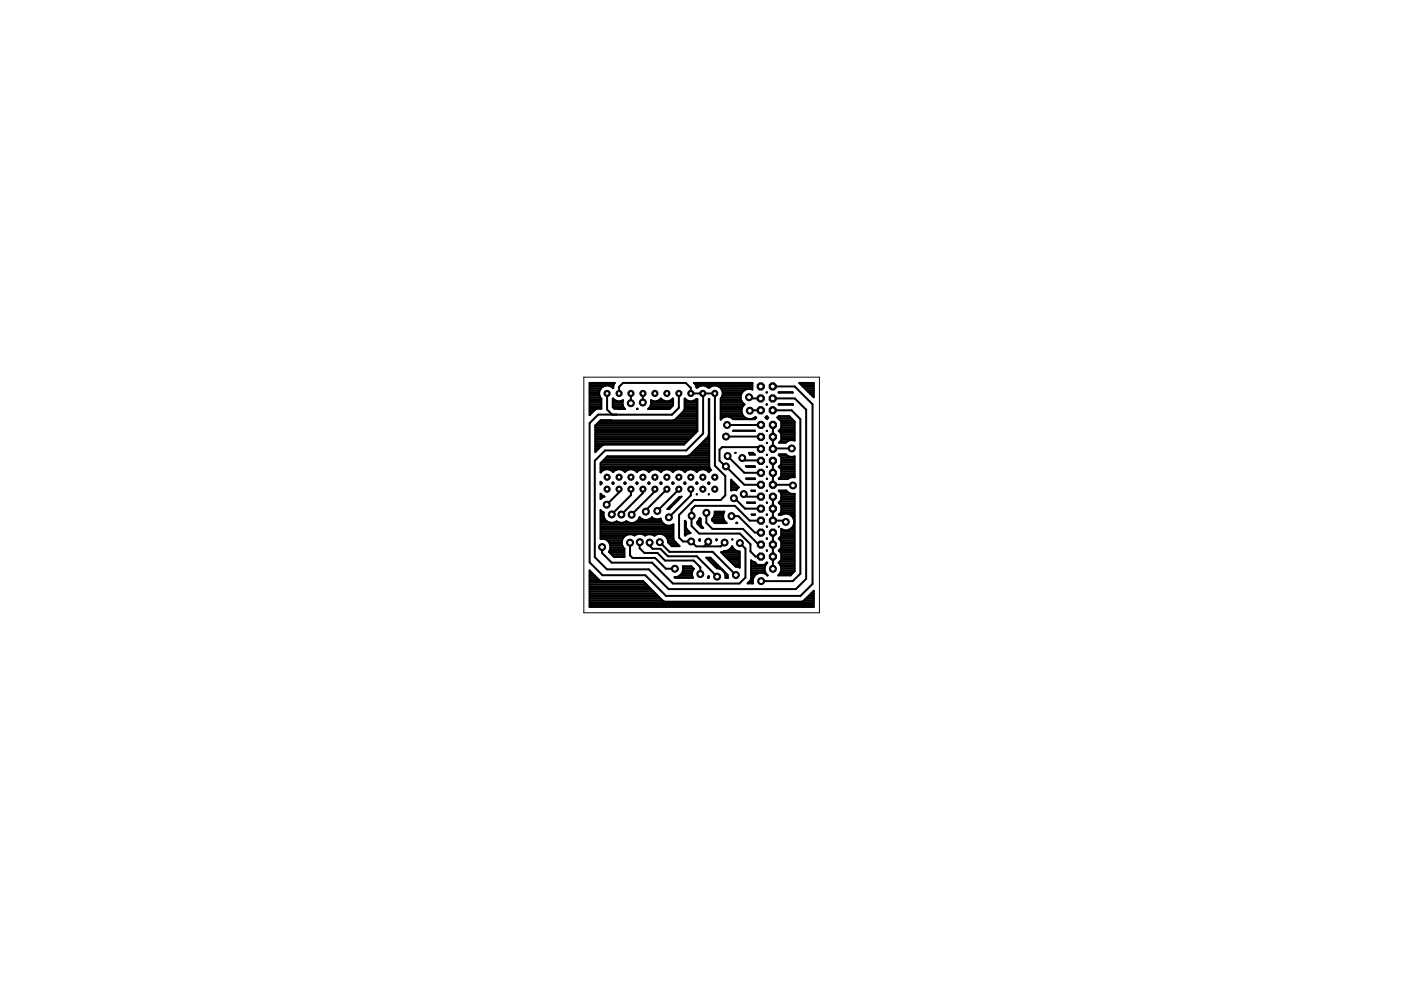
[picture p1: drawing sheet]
<svg xmlns="http://www.w3.org/2000/svg" width="297mm" height="210mm" viewBox="0 0 297 210" stroke-linecap="round" stroke-linejoin="round" font-family="sans-serif">
<g fill="none" stroke="#000" stroke-width=".42">
<path d="M125 84.6h2.5M125 83.1h2M125 88h.1M125 87.6h.4M125 87.2h.8M125 86.9h1.1M125 86.5h2.5M125 86.1h2.5M125 85.8h2.5M125 85.4h2.5M125 85h2.5M125 84.3h2.3"/>
<path d="M125 83.9h2.1M125 83.5h2M125 82.8h2.2M125 82.4h2.4M125 82h2.7M125 81.6h5.1M125 81.3h5.3M126.2 86.9l-1.2 1.1M126.2 95.5h.4M126.2 95.1h.8M126.2 94.7h1.1M126.2 94.4h1.6"/>
<path d="M126.2 94h19.1M126.2 93.6h19.5M126.2 93.2h19.8M126.2 92.9h20.2M126.2 92.5h20.6M126.2 92.1h21M126.2 91.8h21.3M126.2 91.4h21.6M126.2 91h21.6M126.2 90.6h21.6M126.2 90.3h21.6M126.6 89.9h21.2"/>
<path d="M127 89.5h20.8M127.3 89.1l15.4 .1 .5-.2 1.8-1.9 .2-.4v-2.2a1.88 1.88 0 0 0 2.2 .3l.2-.2h.2v6.8l-2.8 2.9h-16.9l-.5 .2-1.4 1.4v-5.7l1.1-1.1 2.3 .1M127.3 98.2l1.5-1.5h16.9l.5-.2 3.9-3.9 .2-.4 .1-7.6v14.4l.4 .7-.5 .4a1.63 1.63 0 0 0-2.6 0 1.63 1.63 0 0 0-2.5 0 1.63 1.63 0 0 0-2.5 0 1.63 1.63 0 0 0-2.6 0 1.63 1.63 0 0 0-2.5 0 1.63 1.63 0 0 0-2.6 0 1.61 1.61 0 0 0-2.5 0 1.64 1.64 0 0 0-2.5 0 1.66 1.66 0 0 0-2.7 .1zM127.3 98.9h23.1M127.3 100h.2M127.3 99.6h.8M127.3 99.2h23.2M127.3 98.5h23.1M127.4 98.1h23M127.8 82a1.67 1.67 0 0 1 2.2 .3v-.5l.3-.6h-5.3v6.8M127.8 82a1.65 1.65 0 0 0-.3 2.5v2.2h-.9l-.4 .2M127.8 97.7h22.6"/>
<path d="M128.2 97.4h22.2M128.5 97h21.9M128.7 83.4v3.4l1.1 1.1h12.7l1.4-1.4v-3.1M129.3 99.6h1.4M129.7 82h.3M129.9 100h.2M129.9 84.5a1.96 1.96 0 0 0 2.2 .4 1.57 1.57 0 0 0 .4 1.8h-2.2l-.4-.4zM129.9 84.6h.2M129.9 86.1h2.2M129.9 85.8h2.1M129.9 85.4h2.1M129.9 85h.9"/>
<path d="M130.1 86.5h2.2M131.3 83.4v-1.4l.8-.8h13.3l1.1 1.1v1.1h5M131.7 85h.3M131.8 99.6h1.4M132.4 100h.2M133.8 83.4v2.1M134.4 99.6h1.3M135 100h.1M135.1 86.6l.1 .1h-.2zM136.3 83.4v1.9M136.9 99.6h1.4M137.5 100h.2"/>
<path d="M137.6 86.5h4.6M137.9 86.1h4.6M138 84.9a1.62 1.62 0 0 0 2.1-.4 1.63 1.63 0 0 0 2.6 0v1.5l-.7 .7h-4.6a1.63 1.63 0 0 0 .6-1.8zM138 85.8h4.7M138.1 85.4h4.6M138.1 85h.3M139.3 85h1.6M139.4 99.6h1.4M140 84.6h.3M140 100h.2M141.9 85h.8M142 99.6h1.3"/>
<path d="M142.5 84.6h.2M142.6 100h.2M142.8 89.1h5M143.4 88.8h4.4M143.7 88.4h4.1M144.1 88h3.7M144.5 87.6h3.3M144.5 99.6h1.4M144.9 87.2h2.9M145.1 86.9h2.7M145.1 100h.2M145.2 84.6h.2"/>
<path d="M145.2 86.5h2.6M145.2 86.1h2.6M145.2 85.8h2.6M145.2 85.4h2.6M145.2 85h.8M146 96.6h4.4M146.5 96.2h3.9M146.9 95.9h3.5M147 85h.8M147.1 99.6h1.3M147.2 81.3h12.3M147.2 95.5h3.2"/>
<path d="M147.5 81.6h12M147.6 95.1h2.8M147.6 100h.2M147.7 82h.3M148 94.7h2.4M148.1 82a1.63 1.63 0 0 1 2.1 .2l.4-.2M148.1 82l-.2 .2h-.2v-.2M148.4 94.4h2M148.7 94h1.7M149 83.4l.1 8.5-3.6 3.6h-17.2l-2.2 2.2v20.4l2.6 2.6h8.8l4.3 4.2h26.9l2.2-2.2v-35.8l-2.4-2.4h-4.7M149.1 93.6h1.3M149.5 93.2h.9"/>
<path d="M149.6 99.6h1.1M149.9 92.9h.5M150 82h.6M150.2 92.5h.2M150.2 100h.2M150.3 89.1h.1M150.3 92.1h.1M150.3 91.8h.1M150.3 91.4h.1M150.3 91h.1M150.3 90.6h.1M150.3 90.3h.1"/>
<path d="M150.3 89.9h.1M150.3 89.5h.1M150.3 88.8h.1M150.3 88.4h.1M150.3 88h.1M150.3 87.6h.1M150.3 87.2h.1M150.3 86.9h.1M150.3 86.5h.1M150.3 86.1h.1M150.3 85.8h.1M150.3 85.4h.1"/>
<path d="M150.3 85h.1M150.6 82a1.68 1.68 0 0 1 2.2 .3 1.68 1.68 0 0 1 0 2.2v4.5a1.69 1.69 0 0 1 2.6-.1h4.6l.3-.3-.1-.2a1.76 1.76 0 0 1-2.6-.1 1.76 1.76 0 0 1 .2-2.6 1.85 1.85 0 0 1-.8-1.8M151.5 83.4l.1 .1M151.6 83.4v15.3l2.2 2.2v4.1l-1 1h-5.7l-3.1 3.2v4.8l.8 .8h1.7l1.1 1h5.2l.8-.8M152.5 82h7M152.8 84.6h4.3M152.8 88.8h.2M152.8 88.4h.9M152.8 88h4.7M152.8 87.6h4.5M152.8 87.2h4.4M152.8 86.9h4.4"/>
<path d="M152.8 86.5h4.5M152.8 86.1h4.7M152.8 85.8h5M152.8 85.4h4.7M152.8 85h4.4M152.9 82.4h6.6M153 84.3h4M153.1 82.8h4.7M153.2 83.9h3.8M153.2 83.1h4.2M153.2 83.5h4M153.9 98.8l3.9 4h3.5"/>
<path d="M153.9 92.6h7.4M154.3 96.7l3.5 3.5h3.5M154.6 88.4h3.2M155.3 88.8h3.1M155.4 91.3h4.6M155.9 96h.1M157.4 97.1l.5 .5 3.4 .1M157.8 82.7l-.5 .5-.3 .7M158.1 98.8l2 .2h-1.8zM158.8 96h.9l.4 .4h-1.1zM158.8 84.2l.2 .3h2.3M158.9 96.2h1"/>
<path d="M159.5 81.2h-12.4l.6 .8M159.5 81.2h.1M159.5 81.2v1.4l-1-.1-.7 .2M159.6 88.8h.5M161.3 87l-2.3 .1M161.3 90.1h-7.1M161.3 95.2l-.3-.4h-7.9l-.6 .6v2.2l1.4 1.3M162.3 88.5l.3-.3 .3 .4-.3 .2zM162.4 88.4h.3M162.5 88.8h.2M162.6 91.4h.1M162.6 93.9h.1"/>
<path d="M162.6 96.4h.1M162.6 99h.1M162.6 83.2h.1M162.6 85.7v.1M163.8 81.9h4.7l3.8 3.8v38.1l-2.6 2.5h-28.5l-4.4-4.3h-9.1l-2.7-2.8v-29.5l1.8-1.8h3.9M163.8 87h4l1.9 1.9v32.7l-1.6 1.6h-6.7M163.9 90.1v5.1l4-.1M163.9 97.7v5.1h4.1l.1 .1M165 88.4h2.5M165 88.8h2.9M165.1 91.4l.6 .5v1.5l-.6 .5h1.5l.3-.3M165.1 96.4l.1-.1h1.4a1.61 1.61 0 0 0 1.9 .5v4.4h-.7l-.8 .4h-1.8l.5-.6v-1.5l-.6-.5 .6-.6v-1.4z"/>
<path d="M165.1 91.4l.6-.6v-1.5l-.9-.8 .3-.3h2.2l1.2 1.2v4l-1-.1-.6 .3M165.1 85.8h3M165.1 85.7h2.9l.1 .1zM165.1 83.1l3 .1zM165.1 91.4h3.4M165.2 98.9h3.3M165.3 96.6h1.6M165.4 99.2h3.1M165.4 93.6h1.4M165.4 89.1h2.8M165.5 91h3M165.5 91.8h3"/>
<path d="M165.6 98.5h2.9M165.7 100h2.8M165.7 99.6h2.8M165.7 98.1h2.8M165.7 97.7h2.8M165.7 97.4h2.8M165.7 97h2.8M165.7 93.2h2.8M165.7 92.9h2.8M165.7 92.5h2.8M165.7 92.1h2.8M165.7 90.6h2.8"/>
<path d="M165.7 90.3h2.8M165.7 89.9h2.8M165.7 89.5h2.8M169.5 81.2h3v3zM169.5 81.3h3M169.9 81.6h2.6M170.3 82h2.2M170.7 82.4h1.8M171 82.8h1.5M171.4 83.1h1.1M171.8 83.5h.7M172.2 83.9h.3"/>
<path d="M127.3 104.7l.9 .6-.6 .2-.3 .3zM127.3 109.3h.7M127.3 104.8h.2M127.3 102.2l.3 .2-.3 .3zM127.3 112h15.5M127.3 110.8h6.1M127.3 110.1h.9M127.3 114.2h4.7M127.3 113.8h5M127.3 113.5h5.5M127.3 113.1h15.5M127.3 112.7h15.5"/>
<path d="M127.3 112.3h15.5M127.3 111.6h15.5M127.3 111.2h13.6M127.3 110.5h1.3M127.3 109.7h.8M127.3 109h.7M127.3 108.6h.6M127.3 108.2h.1M127.3 105.6h.3M127.3 105.2h.7M127.3 102.6h.1M127.3 102.2h.1"/>
<path d="M128.2 110.1l-.2-.7v-.8l-.7-.4v6a1.79 1.79 0 0 1 1.9 .8 1.79 1.79 0 0 1-.1 2l1.1 1.1h2.2v-1.8a1.78 1.78 0 0 1-.2-2.4 1.78 1.78 0 0 1 2.4-.4 1.73 1.73 0 0 1 2.1 0M128.2 110.1l.5 .5 .6 .2M128.7 114.6h3.2M129.1 115h2.7M129.2 116.8h3.2M129.3 115.3h2.5M129.3 117.2h3.1M129.4 116.4h3M129.4 116.1h2.7M129.4 115.7h2.6M129.7 117.6h2.7M129.8 102.4l.2-.1 .2 .1-.2 .2z"/>
<path d="M130 102.6h.1M130.1 117.9h2.3M130.7 110.6l-.7 .2M130.7 110.6h.1M130.7 110.6l.7 .2M131.3 103.7v.7l-2.7 2.6M132.3 102.4l.2-.1 .2 .1-.2 .2zM132.5 102.6h.1M133.6 115.1v2.7l.5 .5h4.8l2.3 2.3h1.9M133.8 103.7v1.3l-4.1 4.1M134.3 113.5h.4M134.4 110.8h6.1"/>
<path d="M135 102.3l.2 .1-.2 .2-.1-.2zM135 102.6h.1M135.1 110.5h5.1M135.4 110.1h.8M135.6 109.7h.1M135.6 115v1.2l1 1h2.8l1.6 1.7h6.1l1.4 1.4v1.4M135.7 115h-.1M136.3 103.7v.8l-4.5 4.6M136.7 113.5a1.83 1.83 0 0 1 2.1 .1 1.77 1.77 0 0 1 2.8 1M136.7 113.5h.2M137.6 102.3l.2 .1-.2 .2-.2-.2zM137.6 102.6h.1"/>
<path d="M137.7 110.1h2.4M137.7 115v.7l.7 .7h1.6l1.6 1.5h6.1l4.3 4.4M138.2 109.7h.1M138.5 113.5h.4M138.9 103.7v.5l-5 5M139 110.1l-.8-.4a1.71 1.71 0 0 1-2.6 0 1.86 1.86 0 0 1-2.9 .9l-.6 .2M139.7 110.1l.4-.1a1.77 1.77 0 0 0 2.7 1.2M139.9 115l2 2h9.2l4.9 4.9M140.1 102.6h.1M140.1 102.3l.2 .1-.2 .2-.1-.2zM140.8 113.5h2M141.2 113.8h1.6"/>
<path d="M141.4 103.7l-4.6 4.6 .1 .2M141.5 114.2h1.3M141.6 107.8h.3M141.6 114.6h1.3M141.6 115h1.6M141.9 107.5h.4M142 115.3h1.6M142.3 107.1h.4M142.3 115.7h1.7M142.6 102.6h.1M142.7 102.3l.2 .1-.2 .2-.2-.2zM142.7 106.7h.4"/>
<path d="M142.7 111.2h.1M142.8 111.2v3l.1 .5 1.2 1.1h-1.7l-.8-.8v-.4M143.1 106.3h.3M143.4 106h.4M143.8 105.6h.4M143.9 103.7l-4.5 4.7M144 105.4l.5-.1-2.6 2.6h-.4zM145.2 102.6h.1M145.2 102.3l.2 .1-.2 .2-.2-.2zM145.2 110.4l.2 .2v1.2l.2 .4 .8 .8-.9 .3-.2 .3zM145.2 112h.3M145.2 110.8h.2"/>
<path d="M145.2 113.5h.2M145.2 113.1h.9M145.2 112.7h.9M145.2 112.3h.5M145.2 111.6h.2M145.2 111.2h.2M145.2 110.5h.1M146.5 103.7v1.3l-4.7 4.7M146.6 109.4h.1M147.6 102.4l.1-.1 .2 .1-.2 .2zM147.7 104.8h.1M147.7 102.6h.1"/>
<path d="M147.8 110.8h.7M148 111.2h.6M148 110.5h.5M148.3 110.1h.2M148.3 114.4h.1v.2zM148.3 114.6h.1M148.4 109.8l.1 .2v1.1l.6 .8h-.4l-.9-.9v-.3zM148.4 111.6h.4M149.7 118.2h.9l3.7 3.7v.6h-.5a1.74 1.74 0 0 0-1.8-2zM149.8 108.7v2.1l1.2 1.3h6.5l3.3 3.4h.5M149.8 118.3h.9M150.1 102.4l.2-.1 .2 .1-.2 .2z"/>
<path d="M150.2 114.9l-1 .9M150.2 118.7h.9M150.3 104.8h.1M150.3 102.6h.1M150.6 119.1h.8M150.9 119.4h.9M151 110.1h2.4M151.1 110.5h2.5M151.3 109.7h2M151.3 119.8h.9M151.4 109.3h1.9M151.5 110.8h2.5"/>
<path d="M151.5 108.5h2.1a1.81 1.81 0 0 0 .5 2.4h-2.5l-.6-.6v-.3l.3-.3 .2-.6zM151.5 109h1.9M151.5 108.6h2M151.8 114.4h.2l-.1 .2zM153 117.2h3.8M153.4 117.6h3.4M153.8 117.9h3M154 116.8l.6-.3 .6-.7a1.61 1.61 0 0 0 1.6 1.1v3.5l-.8-.2-3.1-3.1 .7-.3h2.7M154.1 118.3h2.7M154.5 118.7h2.3M154.7 116.4h1M154.9 119.1h1.9"/>
<path d="M155 101.7l1.6 1.6-.5 .6-1.1 .1zM155 103.7h1.2M155 103.4h1.6M155 103h1.3M155 102.6h.9M155 102.2h.5M155 101.9h.2M155.1 109.4h1.4l3.5 3.5h1.3M155.1 116.1h.2M155.3 114.4h.1M155.3 119.4h1.5M155.6 105.6h.2l2.2 2.2h3.3"/>
<path d="M155.6 119.8h1.2M156.1 110.9h.2zM156.2 110.8h.1M156.9 115.1l1.2 1.2v6.1l-1.3 1.3h-14.1l-4.5-4.4h-8.5l-2-2v-1.3M157.7 104.8l.7 .5h2.9M158.4 106.5l1.7 .1zM159.3 119.8h3M159.3 119.4h1M159.3 119.1h.3M159.3 104l.8 .1zM159.3 109.1h.8zM160 101.5v.1h-1.7l-.1-.1h1.9"/>
<path d="M161.3 110.4h-2.4l-3.1-3.1h-8.4l-.8 .7v3.5l1.6 1.6h8.7l2.2 2.3v1.5l1.1 1.1h1.1M162.4 119.4h.2M162.6 101.5h.1M162.6 104.1h.1M162.6 106.6h.1M162.6 109.1h.1M162.6 111.7h.1M162.6 114.2h.1M162.6 116.7h.1M162.6 111.6v.1M162.6 109.1v.1M162.7 119.3l-.6 .5h-1.5l-.6-.6-.7-.4v3.9l-.2 .4-.6 .6h1.2l-.1-.1"/>
<path d="M162.7 119.3h.1M162.7 119.3l-.6 1v.7M163.9 105.3v5.1h2.4l.3 .3M163.9 112.9v7.7M165.1 111.7h.1M165.1 114.2l.6 .5v1.5l-.6 .5 .6 .6v1.4l-.6 .6a1.92 1.92 0 0 1 .6 1.7M165.1 114.2h3.4M165.1 101.5h2M165.2 104.1h1.6M165.2 116.8h3.3M165.2 119.4h3.3M165.2 106.7h3.3"/>
<path d="M165.3 109h.8M165.3 119.1h3.2M165.4 106.3h3.1M165.4 116.4h3.1M165.5 119.8h3M165.5 114.6h3M165.5 113.8h3M165.5 101.1h3M165.5 104.5h1.7M165.6 117.2h2.9M165.6 107.1h2.9M165.6 108.6h2.9"/>
<path d="M165.7 117.9h2.8M165.7 118.3h2.8M165.7 107.8h2.8M165.7 108.6l-.6 .5 .5 .1a1.8 1.8 0 0 1 2.8 1.5 1.8 1.8 0 0 1-2.8 1.5l.1 1.5-.6 .5M165.7 104.8h2.8M165.7 118.7h2.8M165.7 117.6h2.8M165.7 116.1h2.8M165.7 115.7h2.8M165.7 115.3h2.8M165.7 115h2.8M165.7 113.5h2.8"/>
<path d="M165.7 113.1h2.8M165.7 112.7h2.8M165.7 112.3h.3M165.7 108.2h2.8M165.7 107.5h2.8M165.7 106h2.8M165.7 105.6h2.8M165.7 105.2h2.8M165.7 100.7h2.8M165.7 100.4h2.8M167.1 109h1.4M167.2 112.3h1.3"/>
<path d="M167.8 109.3h.7M167.8 112h.7M168.1 109.7h.4M168.1 111.6h.4M168.3 110.1h.2M168.3 111.2h.2M168.4 110.8h.1M168.4 110.5h.1M168.5 104.7h-.7l-.7-.3-.4-.4-1.6 .1 .6 .5v1.4l-.6 .6 .6 .5v1.5M168.5 104.7v16.4l-.9 .9h-2.6l.4-.4 .3-.6M168.5 104.7h.1M168.5 101.2h.1"/>
<path d="M125 123.2h11.3l4.2 4.2 .5 .2h29l.4-.2 2.1-2.1v3.4h-47.5v-7.8l2 2.1 .5 .2M125 128.4h47.5M125 128.1h47.5M125 127.7h47.5M125 127.3h15.4M125 126.9h15.1M125 126.6h14.7M125 126.2h14.3M125 125.8h13.9M125 125.4h13.6M125 125.1h13.2M125 124.7h12.8"/>
<path d="M125 124.3h12.5M125 123.9h12.1M125 123.5h11.7M125 122.8h1.9M125 122.4h1.5M125 122.1h1.1M125 121.7h.7M125 121.3h.4M143.1 122.4h3.8M144.1 122.1h2.6M144.5 121.7h2.2M144.7 121.3h2"/>
<path d="M144.8 120.2h1.9M144.8 120.6h2.3M144.8 120.9a1.73 1.73 0 0 1-1.8 1.5l.2 .1h3.7l-.2-.5M144.8 120.9h2.1M147.1 120.6l-.5-.5h-1.8v.8M147.1 120.6l-.4 .7v.7M150.1 122.4h.2M150.2 122.2l.1 .3h-.2zM151.7 120.2h.8M152.5 120.6h.4M153.2 120.9h.1M153.6 121.3h.1"/>
<path d="M153.7 121.7h.4M153.8 122.4h.5M153.8 122.1h.5M156.4 120.2h.4M158.7 123.5h.9M158.7 123.5h.1M159 123.2h.6M159.2 122.8h.4M159.3 120.6h2.8M159.3 120.2h2.8M159.3 122.4h.5M159.3 122.1h.7"/>
<path d="M159.3 121.7h1.1M159.3 121.3h3M159.3 120.9h2.8M162.1 121l.3 .6 .4 .4a1.85 1.85 0 0 0-2.2-.4 1.85 1.85 0 0 0-1 2M162.3 121.7h.2M165.3 121.7h2.6M165.5 121.3h2.8M165.6 120.2h2.9M165.7 120.6h2.8M165.7 120.9h2.8M170.5 127.3h2M170.8 127v.1"/>
<path d="M170.9 126.9h1.6M171.2 126.6h1.3M171.6 126.2h.9M172 125.8h.5M172.4 125.4h.1"/>
</g>
<circle cx="151.6" cy="83.4" r=".66" fill="#000" stroke="#000" stroke-width=".21"/>
<circle cx="151.6" cy="83.4" r=".4" fill="#fff" stroke="#000" stroke-width=".21"/>
<circle cx="149" cy="83.4" r=".66" fill="#000" stroke="#000" stroke-width=".21"/>
<circle cx="149" cy="83.4" r=".4" fill="#fff" stroke="#000" stroke-width=".21"/>
<circle cx="146.5" cy="83.4" r=".66" fill="#000" stroke="#000" stroke-width=".21"/>
<circle cx="146.5" cy="83.4" r=".4" fill="#fff" stroke="#000" stroke-width=".21"/>
<circle cx="143.9" cy="83.4" r=".66" fill="#000" stroke="#000" stroke-width=".21"/>
<circle cx="143.9" cy="83.4" r=".4" fill="#fff" stroke="#000" stroke-width=".21"/>
<circle cx="141.4" cy="83.4" r=".66" fill="#000" stroke="#000" stroke-width=".21"/>
<circle cx="141.4" cy="83.4" r=".4" fill="#fff" stroke="#000" stroke-width=".21"/>
<circle cx="138.9" cy="83.4" r=".66" fill="#000" stroke="#000" stroke-width=".21"/>
<circle cx="138.9" cy="83.4" r=".4" fill="#fff" stroke="#000" stroke-width=".21"/>
<circle cx="136.3" cy="83.4" r=".66" fill="#000" stroke="#000" stroke-width=".21"/>
<circle cx="136.3" cy="83.4" r=".4" fill="#fff" stroke="#000" stroke-width=".21"/>
<circle cx="133.8" cy="83.4" r=".66" fill="#000" stroke="#000" stroke-width=".21"/>
<circle cx="133.8" cy="83.4" r=".4" fill="#fff" stroke="#000" stroke-width=".21"/>
<circle cx="131.3" cy="83.4" r=".66" fill="#000" stroke="#000" stroke-width=".21"/>
<circle cx="131.3" cy="83.4" r=".4" fill="#fff" stroke="#000" stroke-width=".21"/>
<circle cx="128.7" cy="83.4" r=".66" fill="#000" stroke="#000" stroke-width=".21"/>
<circle cx="128.7" cy="83.4" r=".4" fill="#fff" stroke="#000" stroke-width=".21"/>
<circle cx="151.6" cy="101.2" r=".66" fill="#000" stroke="#000" stroke-width=".21"/>
<circle cx="151.6" cy="101.2" r=".4" fill="#fff" stroke="#000" stroke-width=".21"/>
<circle cx="149" cy="101.2" r=".66" fill="#000" stroke="#000" stroke-width=".21"/>
<circle cx="149" cy="101.2" r=".4" fill="#fff" stroke="#000" stroke-width=".21"/>
<circle cx="146.5" cy="101.2" r=".66" fill="#000" stroke="#000" stroke-width=".21"/>
<circle cx="146.5" cy="101.2" r=".4" fill="#fff" stroke="#000" stroke-width=".21"/>
<circle cx="143.9" cy="101.2" r=".66" fill="#000" stroke="#000" stroke-width=".21"/>
<circle cx="143.9" cy="101.2" r=".4" fill="#fff" stroke="#000" stroke-width=".21"/>
<circle cx="141.4" cy="101.2" r=".66" fill="#000" stroke="#000" stroke-width=".21"/>
<circle cx="141.4" cy="101.2" r=".4" fill="#fff" stroke="#000" stroke-width=".21"/>
<circle cx="138.9" cy="101.2" r=".66" fill="#000" stroke="#000" stroke-width=".21"/>
<circle cx="138.9" cy="101.2" r=".4" fill="#fff" stroke="#000" stroke-width=".21"/>
<circle cx="136.3" cy="101.2" r=".66" fill="#000" stroke="#000" stroke-width=".21"/>
<circle cx="136.3" cy="101.2" r=".4" fill="#fff" stroke="#000" stroke-width=".21"/>
<circle cx="133.8" cy="101.2" r=".66" fill="#000" stroke="#000" stroke-width=".21"/>
<circle cx="133.8" cy="101.2" r=".4" fill="#fff" stroke="#000" stroke-width=".21"/>
<circle cx="131.3" cy="101.2" r=".66" fill="#000" stroke="#000" stroke-width=".21"/>
<circle cx="131.3" cy="101.2" r=".4" fill="#fff" stroke="#000" stroke-width=".21"/>
<circle cx="128.7" cy="101.2" r=".66" fill="#000" stroke="#000" stroke-width=".21"/>
<circle cx="128.7" cy="101.2" r=".4" fill="#fff" stroke="#000" stroke-width=".21"/>
<circle cx="151.6" cy="103.7" r=".66" fill="#000" stroke="#000" stroke-width=".21"/>
<circle cx="151.6" cy="103.7" r=".4" fill="#fff" stroke="#000" stroke-width=".21"/>
<circle cx="149" cy="103.7" r=".66" fill="#000" stroke="#000" stroke-width=".21"/>
<circle cx="149" cy="103.7" r=".4" fill="#fff" stroke="#000" stroke-width=".21"/>
<circle cx="146.5" cy="103.7" r=".66" fill="#000" stroke="#000" stroke-width=".21"/>
<circle cx="146.5" cy="103.7" r=".4" fill="#fff" stroke="#000" stroke-width=".21"/>
<circle cx="143.9" cy="103.7" r=".66" fill="#000" stroke="#000" stroke-width=".21"/>
<circle cx="143.9" cy="103.7" r=".4" fill="#fff" stroke="#000" stroke-width=".21"/>
<circle cx="141.4" cy="103.7" r=".66" fill="#000" stroke="#000" stroke-width=".21"/>
<circle cx="141.4" cy="103.7" r=".4" fill="#fff" stroke="#000" stroke-width=".21"/>
<circle cx="138.9" cy="103.7" r=".66" fill="#000" stroke="#000" stroke-width=".21"/>
<circle cx="138.9" cy="103.7" r=".4" fill="#fff" stroke="#000" stroke-width=".21"/>
<circle cx="136.3" cy="103.7" r=".66" fill="#000" stroke="#000" stroke-width=".21"/>
<circle cx="136.3" cy="103.7" r=".4" fill="#fff" stroke="#000" stroke-width=".21"/>
<circle cx="133.8" cy="103.7" r=".66" fill="#000" stroke="#000" stroke-width=".21"/>
<circle cx="133.8" cy="103.7" r=".4" fill="#fff" stroke="#000" stroke-width=".21"/>
<circle cx="131.3" cy="103.7" r=".66" fill="#000" stroke="#000" stroke-width=".21"/>
<circle cx="131.3" cy="103.7" r=".4" fill="#fff" stroke="#000" stroke-width=".21"/>
<circle cx="128.7" cy="103.7" r=".66" fill="#000" stroke="#000" stroke-width=".21"/>
<circle cx="128.7" cy="103.7" r=".4" fill="#fff" stroke="#000" stroke-width=".21"/>
<circle cx="163.9" cy="118" r=".83" fill="#000" stroke="#000" stroke-width=".21"/>
<circle cx="163.9" cy="118" r=".51" fill="#fff" stroke="#000" stroke-width=".21"/>
<circle cx="161.3" cy="118" r=".83" fill="#000" stroke="#000" stroke-width=".21"/>
<circle cx="161.3" cy="118" r=".51" fill="#fff" stroke="#000" stroke-width=".21"/>
<circle cx="163.9" cy="115.5" r=".83" fill="#000" stroke="#000" stroke-width=".21"/>
<circle cx="163.9" cy="115.5" r=".51" fill="#fff" stroke="#000" stroke-width=".21"/>
<circle cx="161.3" cy="115.5" r=".83" fill="#000" stroke="#000" stroke-width=".21"/>
<circle cx="161.3" cy="115.5" r=".51" fill="#fff" stroke="#000" stroke-width=".21"/>
<circle cx="163.9" cy="112.9" r=".83" fill="#000" stroke="#000" stroke-width=".21"/>
<circle cx="163.9" cy="112.9" r=".51" fill="#fff" stroke="#000" stroke-width=".21"/>
<circle cx="161.3" cy="112.9" r=".83" fill="#000" stroke="#000" stroke-width=".21"/>
<circle cx="161.3" cy="112.9" r=".51" fill="#fff" stroke="#000" stroke-width=".21"/>
<circle cx="163.9" cy="110.4" r=".83" fill="#000" stroke="#000" stroke-width=".21"/>
<circle cx="163.9" cy="110.4" r=".51" fill="#fff" stroke="#000" stroke-width=".21"/>
<circle cx="161.3" cy="110.4" r=".83" fill="#000" stroke="#000" stroke-width=".21"/>
<circle cx="161.3" cy="110.4" r=".51" fill="#fff" stroke="#000" stroke-width=".21"/>
<circle cx="163.9" cy="107.8" r=".83" fill="#000" stroke="#000" stroke-width=".21"/>
<circle cx="163.9" cy="107.8" r=".51" fill="#fff" stroke="#000" stroke-width=".21"/>
<circle cx="161.3" cy="107.8" r=".83" fill="#000" stroke="#000" stroke-width=".21"/>
<circle cx="161.3" cy="107.8" r=".51" fill="#fff" stroke="#000" stroke-width=".21"/>
<circle cx="163.9" cy="105.3" r=".83" fill="#000" stroke="#000" stroke-width=".21"/>
<circle cx="163.9" cy="105.3" r=".51" fill="#fff" stroke="#000" stroke-width=".21"/>
<circle cx="161.3" cy="105.3" r=".83" fill="#000" stroke="#000" stroke-width=".21"/>
<circle cx="161.3" cy="105.3" r=".51" fill="#fff" stroke="#000" stroke-width=".21"/>
<circle cx="163.9" cy="102.8" r=".83" fill="#000" stroke="#000" stroke-width=".21"/>
<circle cx="163.9" cy="102.8" r=".51" fill="#fff" stroke="#000" stroke-width=".21"/>
<circle cx="161.3" cy="102.8" r=".83" fill="#000" stroke="#000" stroke-width=".21"/>
<circle cx="161.3" cy="102.8" r=".51" fill="#fff" stroke="#000" stroke-width=".21"/>
<circle cx="163.9" cy="100.2" r=".83" fill="#000" stroke="#000" stroke-width=".21"/>
<circle cx="163.9" cy="100.2" r=".51" fill="#fff" stroke="#000" stroke-width=".21"/>
<circle cx="161.3" cy="100.2" r=".83" fill="#000" stroke="#000" stroke-width=".21"/>
<circle cx="161.3" cy="100.2" r=".51" fill="#fff" stroke="#000" stroke-width=".21"/>
<circle cx="163.9" cy="97.7" r=".83" fill="#000" stroke="#000" stroke-width=".21"/>
<circle cx="163.9" cy="97.7" r=".51" fill="#fff" stroke="#000" stroke-width=".21"/>
<circle cx="161.3" cy="97.7" r=".83" fill="#000" stroke="#000" stroke-width=".21"/>
<circle cx="161.3" cy="97.7" r=".51" fill="#fff" stroke="#000" stroke-width=".21"/>
<circle cx="163.9" cy="95.2" r=".83" fill="#000" stroke="#000" stroke-width=".21"/>
<circle cx="163.9" cy="95.2" r=".51" fill="#fff" stroke="#000" stroke-width=".21"/>
<circle cx="161.3" cy="95.2" r=".83" fill="#000" stroke="#000" stroke-width=".21"/>
<circle cx="161.3" cy="95.2" r=".51" fill="#fff" stroke="#000" stroke-width=".21"/>
<circle cx="163.9" cy="92.6" r=".83" fill="#000" stroke="#000" stroke-width=".21"/>
<circle cx="163.9" cy="92.6" r=".51" fill="#fff" stroke="#000" stroke-width=".21"/>
<circle cx="161.3" cy="92.6" r=".83" fill="#000" stroke="#000" stroke-width=".21"/>
<circle cx="161.3" cy="92.6" r=".51" fill="#fff" stroke="#000" stroke-width=".21"/>
<circle cx="163.9" cy="90.1" r=".83" fill="#000" stroke="#000" stroke-width=".21"/>
<circle cx="163.9" cy="90.1" r=".51" fill="#fff" stroke="#000" stroke-width=".21"/>
<circle cx="161.3" cy="90.1" r=".83" fill="#000" stroke="#000" stroke-width=".21"/>
<circle cx="161.3" cy="90.1" r=".51" fill="#fff" stroke="#000" stroke-width=".21"/>
<circle cx="163.8" cy="87" r=".83" fill="#000" stroke="#000" stroke-width=".21"/>
<circle cx="163.8" cy="87" r=".51" fill="#fff" stroke="#000" stroke-width=".21"/>
<circle cx="161.3" cy="87" r=".83" fill="#000" stroke="#000" stroke-width=".21"/>
<circle cx="161.3" cy="87" r=".51" fill="#fff" stroke="#000" stroke-width=".21"/>
<circle cx="163.8" cy="84.5" r=".83" fill="#000" stroke="#000" stroke-width=".21"/>
<circle cx="163.8" cy="84.5" r=".51" fill="#fff" stroke="#000" stroke-width=".21"/>
<circle cx="161.3" cy="84.5" r=".83" fill="#000" stroke="#000" stroke-width=".21"/>
<circle cx="161.3" cy="84.5" r=".51" fill="#fff" stroke="#000" stroke-width=".21"/>
<circle cx="163.8" cy="81.9" r=".83" fill="#000" stroke="#000" stroke-width=".21"/>
<circle cx="163.8" cy="81.9" r=".51" fill="#fff" stroke="#000" stroke-width=".21"/>
<circle cx="161.3" cy="81.9" r=".83" fill="#000" stroke="#000" stroke-width=".21"/>
<circle cx="161.3" cy="81.9" r=".51" fill="#fff" stroke="#000" stroke-width=".21"/>
<circle cx="146.5" cy="114.8" r=".74" fill="#000" stroke="#000" stroke-width=".21"/>
<circle cx="146.5" cy="114.8" r=".51" fill="#fff" stroke="#000" stroke-width=".21"/>
<circle cx="150.2" cy="114.9" r=".74" fill="#000" stroke="#000" stroke-width=".21"/>
<circle cx="150.2" cy="114.9" r=".51" fill="#fff" stroke="#000" stroke-width=".21"/>
<circle cx="153.6" cy="115" r=".74" fill="#000" stroke="#000" stroke-width=".21"/>
<circle cx="153.6" cy="115" r=".51" fill="#fff" stroke="#000" stroke-width=".21"/>
<circle cx="156" cy="121.9" r=".74" fill="#000" stroke="#000" stroke-width=".21"/>
<circle cx="156" cy="121.9" r=".51" fill="#fff" stroke="#000" stroke-width=".21"/>
<circle cx="139.9" cy="115" r=".74" fill="#000" stroke="#000" stroke-width=".21"/>
<circle cx="139.9" cy="115" r=".51" fill="#fff" stroke="#000" stroke-width=".21"/>
<circle cx="152" cy="122.3" r=".74" fill="#000" stroke="#000" stroke-width=".21"/>
<circle cx="152" cy="122.3" r=".51" fill="#fff" stroke="#000" stroke-width=".21"/>
<circle cx="137.7" cy="115" r=".74" fill="#000" stroke="#000" stroke-width=".21"/>
<circle cx="137.7" cy="115" r=".51" fill="#fff" stroke="#000" stroke-width=".21"/>
<circle cx="148.5" cy="121.7" r=".74" fill="#000" stroke="#000" stroke-width=".21"/>
<circle cx="148.5" cy="121.7" r=".51" fill="#fff" stroke="#000" stroke-width=".21"/>
<circle cx="135.7" cy="115" r=".74" fill="#000" stroke="#000" stroke-width=".21"/>
<circle cx="135.7" cy="115" r=".51" fill="#fff" stroke="#000" stroke-width=".21"/>
<circle cx="143.1" cy="120.6" r=".74" fill="#000" stroke="#000" stroke-width=".21"/>
<circle cx="143.1" cy="120.6" r=".51" fill="#fff" stroke="#000" stroke-width=".21"/>
<circle cx="133.6" cy="115.1" r=".74" fill="#000" stroke="#000" stroke-width=".21"/>
<circle cx="133.6" cy="115.1" r=".51" fill="#fff" stroke="#000" stroke-width=".21"/>
<circle cx="156.9" cy="115.1" r=".74" fill="#000" stroke="#000" stroke-width=".21"/>
<circle cx="156.9" cy="115.1" r=".51" fill="#fff" stroke="#000" stroke-width=".21"/>
<circle cx="127.7" cy="116" r=".74" fill="#000" stroke="#000" stroke-width=".21"/>
<circle cx="127.7" cy="116" r=".51" fill="#fff" stroke="#000" stroke-width=".21"/>
<circle cx="161.4" cy="123.2" r=".74" fill="#000" stroke="#000" stroke-width=".21"/>
<circle cx="161.4" cy="123.2" r=".51" fill="#fff" stroke="#000" stroke-width=".21"/>
<circle cx="166.6" cy="110.7" r=".74" fill="#000" stroke="#000" stroke-width=".21"/>
<circle cx="166.6" cy="110.7" r=".51" fill="#fff" stroke="#000" stroke-width=".21"/>
<circle cx="131.7" cy="109.1" r=".74" fill="#000" stroke="#000" stroke-width=".21"/>
<circle cx="131.7" cy="109.1" r=".51" fill="#fff" stroke="#000" stroke-width=".21"/>
<circle cx="129.7" cy="109.1" r=".74" fill="#000" stroke="#000" stroke-width=".21"/>
<circle cx="129.7" cy="109.1" r=".51" fill="#fff" stroke="#000" stroke-width=".21"/>
<circle cx="128.6" cy="107" r=".74" fill="#000" stroke="#000" stroke-width=".21"/>
<circle cx="128.6" cy="107" r=".51" fill="#fff" stroke="#000" stroke-width=".21"/>
<circle cx="133.9" cy="109.1" r=".74" fill="#000" stroke="#000" stroke-width=".21"/>
<circle cx="133.9" cy="109.1" r=".51" fill="#fff" stroke="#000" stroke-width=".21"/>
<circle cx="136.9" cy="108.5" r=".74" fill="#000" stroke="#000" stroke-width=".21"/>
<circle cx="136.9" cy="108.5" r=".51" fill="#fff" stroke="#000" stroke-width=".21"/>
<circle cx="139.4" cy="108.3" r=".74" fill="#000" stroke="#000" stroke-width=".21"/>
<circle cx="139.4" cy="108.3" r=".51" fill="#fff" stroke="#000" stroke-width=".21"/>
<circle cx="141.8" cy="109.7" r=".74" fill="#000" stroke="#000" stroke-width=".21"/>
<circle cx="141.8" cy="109.7" r=".51" fill="#fff" stroke="#000" stroke-width=".21"/>
<circle cx="159" cy="87.1" r=".74" fill="#000" stroke="#000" stroke-width=".21"/>
<circle cx="159" cy="87.1" r=".51" fill="#fff" stroke="#000" stroke-width=".21"/>
<circle cx="133.8" cy="85.5" r=".74" fill="#000" stroke="#000" stroke-width=".21"/>
<circle cx="133.8" cy="85.5" r=".51" fill="#fff" stroke="#000" stroke-width=".21"/>
<circle cx="158.8" cy="84.2" r=".74" fill="#000" stroke="#000" stroke-width=".21"/>
<circle cx="158.8" cy="84.2" r=".51" fill="#fff" stroke="#000" stroke-width=".21"/>
<circle cx="136.3" cy="85.3" r=".74" fill="#000" stroke="#000" stroke-width=".21"/>
<circle cx="136.3" cy="85.3" r=".51" fill="#fff" stroke="#000" stroke-width=".21"/>
<circle cx="163.9" cy="120.6" r=".74" fill="#000" stroke="#000" stroke-width=".21"/>
<circle cx="163.9" cy="120.6" r=".51" fill="#fff" stroke="#000" stroke-width=".21"/>
<circle cx="155.6" cy="105.6" r=".74" fill="#000" stroke="#000" stroke-width=".21"/>
<circle cx="155.6" cy="105.6" r=".51" fill="#fff" stroke="#000" stroke-width=".21"/>
<circle cx="149.8" cy="108.7" r=".74" fill="#000" stroke="#000" stroke-width=".21"/>
<circle cx="149.8" cy="108.7" r=".51" fill="#fff" stroke="#000" stroke-width=".21"/>
<circle cx="154.3" cy="96.7" r=".74" fill="#000" stroke="#000" stroke-width=".21"/>
<circle cx="154.3" cy="96.7" r=".51" fill="#fff" stroke="#000" stroke-width=".21"/>
<circle cx="153.9" cy="92.6" r=".74" fill="#000" stroke="#000" stroke-width=".21"/>
<circle cx="153.9" cy="92.6" r=".51" fill="#fff" stroke="#000" stroke-width=".21"/>
<circle cx="155.1" cy="109.4" r=".74" fill="#000" stroke="#000" stroke-width=".21"/>
<circle cx="155.1" cy="109.4" r=".51" fill="#fff" stroke="#000" stroke-width=".21"/>
<circle cx="157.7" cy="104.8" r=".74" fill="#000" stroke="#000" stroke-width=".21"/>
<circle cx="157.7" cy="104.8" r=".51" fill="#fff" stroke="#000" stroke-width=".21"/>
<circle cx="157.4" cy="97.1" r=".74" fill="#000" stroke="#000" stroke-width=".21"/>
<circle cx="157.4" cy="97.1" r=".51" fill="#fff" stroke="#000" stroke-width=".21"/>
<circle cx="154.2" cy="90.1" r=".74" fill="#000" stroke="#000" stroke-width=".21"/>
<circle cx="154.2" cy="90.1" r=".51" fill="#fff" stroke="#000" stroke-width=".21"/>
<circle cx="153.9" cy="98.9" r=".74" fill="#000" stroke="#000" stroke-width=".21"/>
<circle cx="153.9" cy="98.9" r=".51" fill="#fff" stroke="#000" stroke-width=".21"/>
<circle cx="146.6" cy="109.4" r=".74" fill="#000" stroke="#000" stroke-width=".21"/>
<circle cx="146.6" cy="109.4" r=".51" fill="#fff" stroke="#000" stroke-width=".21"/>
<circle cx="168.1" cy="102.9" r=".74" fill="#000" stroke="#000" stroke-width=".21"/>
<circle cx="168.1" cy="102.9" r=".51" fill="#fff" stroke="#000" stroke-width=".21"/>
<circle cx="167.9" cy="95.1" r=".74" fill="#000" stroke="#000" stroke-width=".21"/>
<circle cx="167.9" cy="95.1" r=".51" fill="#fff" stroke="#000" stroke-width=".21"/>
<path d="M123.8 80h49.9v49.9h-49.9z" fill="none" stroke="#000" stroke-width=".21"/>
</svg>
